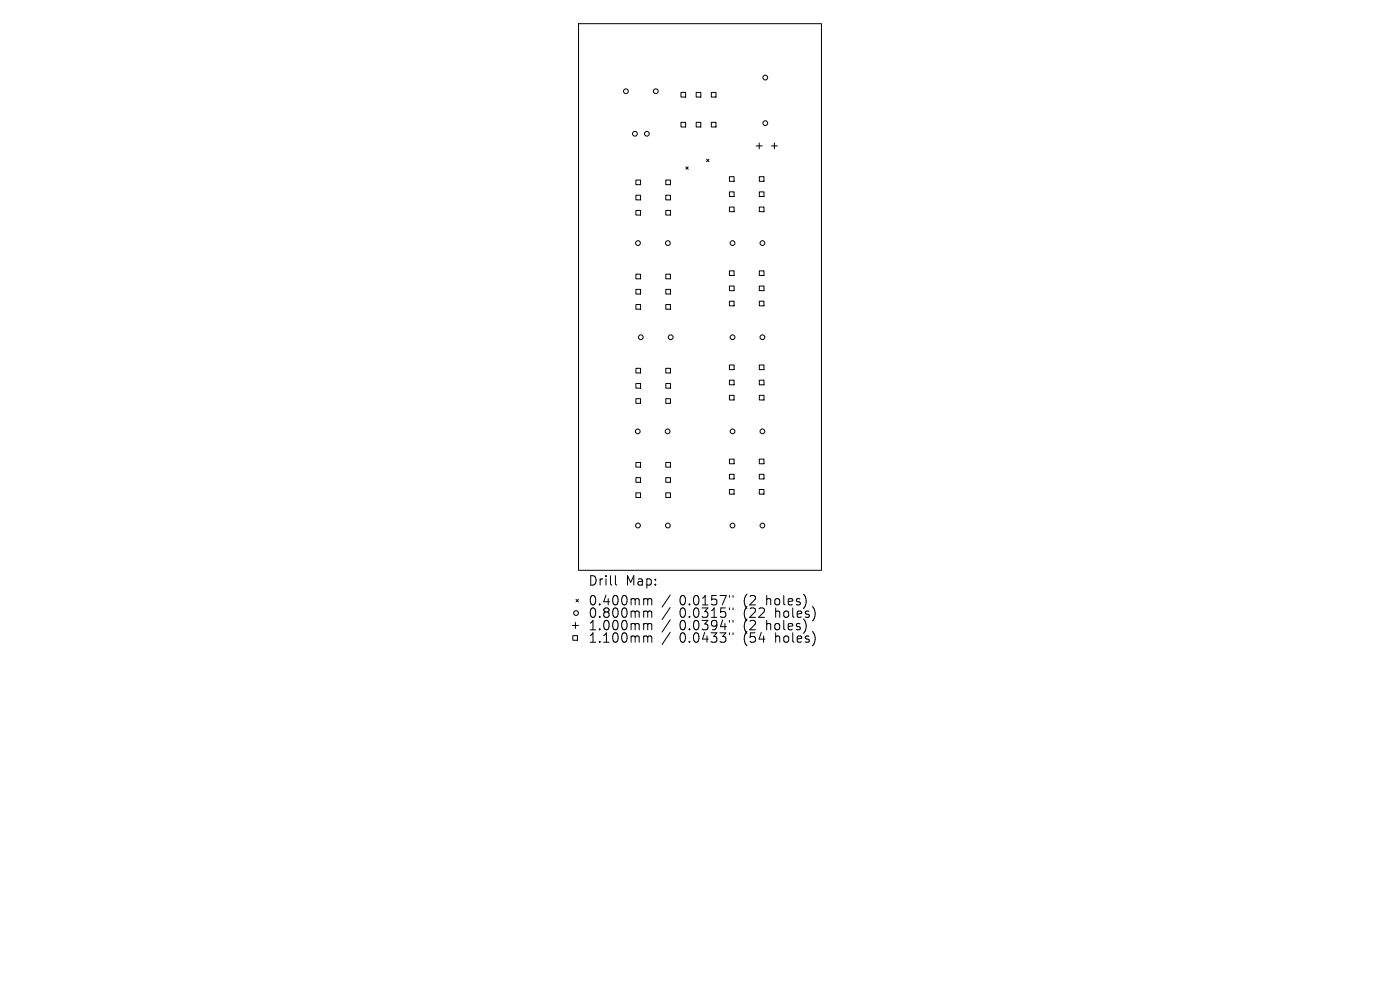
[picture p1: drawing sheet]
<svg xmlns="http://www.w3.org/2000/svg" width="297mm" height="210mm" viewBox="0 0 297 210" stroke-linecap="round" stroke-linejoin="round" font-family="sans-serif">
<defs><g id="words">
<g font-size="2.8">
<text x="124.7" y="124.5">Drill</text>
<text x="132.7" y="124.5">Map:</text>
<text x="124.7" y="128.7">0.400mm</text>
<text x="124.7" y="131.3">0.800mm</text>
<text x="144.2" y="128.7">0.0157&quot;</text>
<text x="144.2" y="131.3">0.0315&quot;</text>
<text x="157.9" y="128.7">(2</text>
<text x="157.9" y="131.3">(22</text>
<text x="162.8" y="128.7">holes)</text>
<text x="164.7" y="131.3">holes)</text>
<text x="124.7" y="134">1.000mm</text>
<text x="124.7" y="136.6">1.100mm</text>
<text x="144.2" y="134">0.0394&quot;</text>
<text x="144.2" y="136.6">0.0433&quot;</text>
<text x="157.9" y="134">(2</text>
<text x="157.9" y="136.6">(54</text>
<text x="162.8" y="134">holes)</text>
<text x="164.7" y="136.6">holes)</text>
</g>
</g></defs>
<g fill="none" stroke="#000" stroke-width=".21">
<path d="M122.7 5h51.6v116h-51.6zM144.5 19.6h1v1h-1zM147.7 19.6h1v1h-1zM150.9 19.6h1v1h-1zM134.9 38.2h1v1h-1zM141.2 38.2h1v1h-1zM144.5 26h1v.9h-1zM145.5 35.4l.5 .5M146 35.4l-.5 .5M147.7 26h1v.9h-1zM149.9 33.8l.5 .5M150.4 33.8l-.5 .5"/>
<path d="M150.9 26h1v.9h-1zM154.7 37.5h1v1h-1zM160.4 31h1.3M161.1 30.3v1.3M161.1 37.5h1v1h-1zM163.6 31h1.3M164.3 30.3v1.3M134.9 41.4h1v1h-1zM134.9 44.6h1v1h-1zM134.9 58.2h1v.9h-1zM141.2 41.4h1v1h-1zM141.2 44.6h1v1h-1z"/>
<path d="M141.2 58.2h1v.9h-1zM154.7 40.7h1v1h-1zM154.7 43.9h1v1h-1zM154.7 57.5h1v.9h-1zM161.1 40.7h1v1h-1zM161.1 43.9h1v1h-1zM161.1 57.5h1v.9h-1zM134.9 61.4h1v1h-1zM134.9 64.6h1v1h-1zM134.9 78.1h1v1h-1zM141.2 61.4h1v1h-1zM141.2 64.6h1v1h-1z"/>
<path d="M141.2 78.1h1v1h-1zM154.7 60.7h1v1h-1zM154.7 63.9h1v1h-1zM154.7 77.4h1v1h-1zM161.1 60.7h1v1h-1zM161.1 63.9h1v1h-1zM161.1 77.4h1v1h-1zM134.9 81.4h1v.9h-1zM134.9 84.6h1v1h-1zM134.9 98.1h1v1h-1zM141.2 81.4h1v.9h-1zM141.2 84.6h1v1h-1z"/>
<path d="M141.2 98.1h1v1h-1zM154.7 80.6h1v1h-1zM154.7 83.9h1v.9h-1zM154.7 97.4h1v1h-1zM161.1 80.6h1v1h-1zM161.1 83.9h1v.9h-1zM161.1 97.4h1v1h-1zM134.9 101.3h1v1h-1zM134.9 104.5h1v1h-1zM141.2 101.3h1v1h-1zM141.2 104.5h1v1h-1zM154.7 100.6h1v1h-1z"/>
<path d="M154.7 103.8h1v1h-1zM161.1 100.6h1v1h-1zM161.1 103.8h1v1h-1zM121.4 132.7h1.3M121.5 134.8h1v1h-1zM122.1 132.1v1.2M122.2 127.2l.5 .5M122.7 127.2l-.5 .5M130.6 122.1v1.7l.2 .3M136.8 127l.5 .1 .1 .2M136.8 129.6h.3l.3 .3M136.8 132.3l.5 .1 .1 .2"/>
<path d="M136.8 134.9l.5 .1 .1 .2M137.4 127.3l.3-.3 .5 .1 .1 1.2M137.4 127.3v1M137.4 129.9v1.1M137.4 132.6v1M137.4 135.2v1M137.4 129.9l.3-.3 .5 .1 .1 1.3M137.4 132.6l.3-.3 .5 .1 .1 1.2M137.4 135.2l.3-.3 .5 .1 .1 1.2M142.2 126.2l-1.7 2.6M142.2 128.9l-1.7 2.5M142.2 131.5l-1.7 2.6"/>
<path d="M142.2 134.1l-1.7 2.6M154.7 126.3v.4M154.7 129v.3M154.7 131.6v.4M154.7 134.2v.4M155.5 126.3v.4M155.5 129v.3M155.5 131.6v.4M155.5 134.2v.4"/>
<circle cx="132.8" cy="19.4" r=".51"/>
<circle cx="139.1" cy="19.4" r=".51"/>
<circle cx="162.4" cy="16.5" r=".51"/>
<circle cx="134.7" cy="28.4" r=".51"/>
<circle cx="137.2" cy="28.4" r=".51"/>
<circle cx="162.4" cy="26.1" r=".51"/>
<circle cx="135.3" cy="51.6" r=".51"/>
<circle cx="141.7" cy="51.6" r=".51"/>
<circle cx="155.4" cy="51.6" r=".51"/>
<circle cx="161.7" cy="51.6" r=".51"/>
<circle cx="135.9" cy="71.5" r=".51"/>
<circle cx="142.3" cy="71.5" r=".51"/>
<circle cx="155.4" cy="71.5" r=".51"/>
<circle cx="161.7" cy="71.5" r=".51"/>
<circle cx="135.3" cy="91.5" r=".51"/>
<circle cx="141.6" cy="91.5" r=".51"/>
<circle cx="155.4" cy="91.5" r=".51"/>
<circle cx="161.7" cy="91.5" r=".51"/>
<circle cx="135.3" cy="111.5" r=".51"/>
<circle cx="141.7" cy="111.5" r=".51"/>
<circle cx="155.4" cy="111.5" r=".51"/>
<circle cx="161.7" cy="111.5" r=".51"/>
<circle cx="122.2" cy="130" r=".51"/>
</g>
<use href="#words"/>
</svg>
